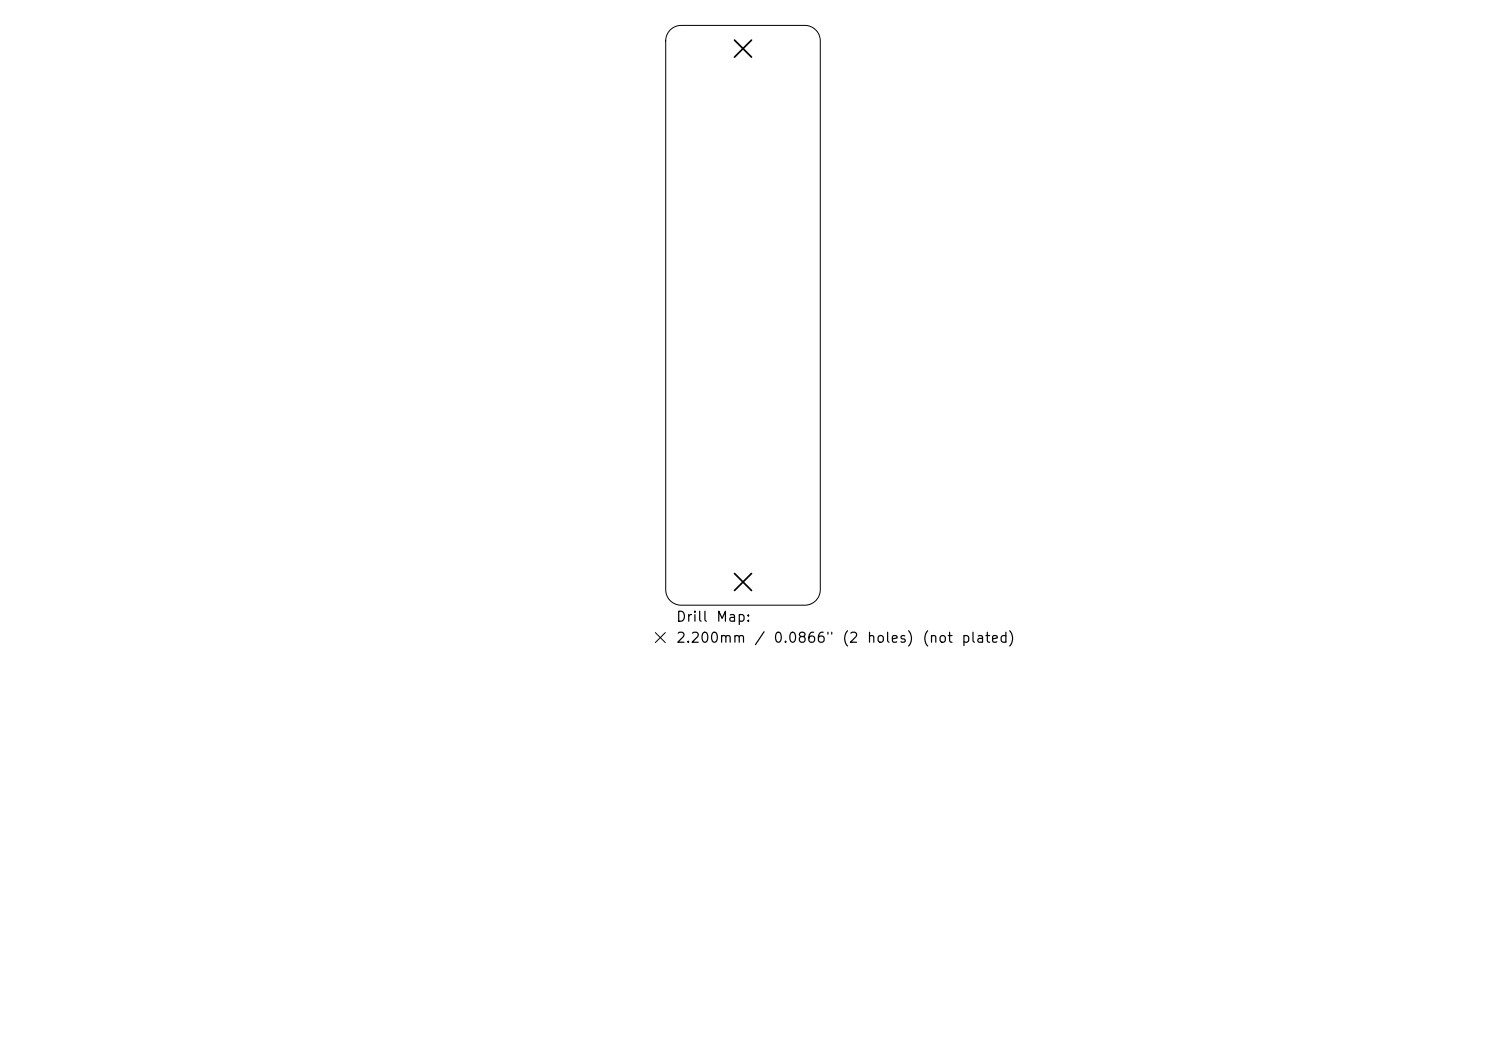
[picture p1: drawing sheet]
<svg xmlns="http://www.w3.org/2000/svg" width="297mm" height="210mm" viewBox="0 0 297 210" stroke-linecap="round" stroke-linejoin="round" font-family="sans-serif">
<defs><g id="words">
<g font-size="2">
<text x="135" y="124.7">Drill</text>
<text x="143" y="124.7">Map:</text>
<text x="135" y="128.9">2.200mm</text>
<text x="150.6" y="128.9">/</text>
<text x="154.4" y="128.9">0.0866&quot;</text>
<text x="168.1" y="128.9">(2</text>
<text x="173.1" y="128.9">holes)</text>
<text x="184.2" y="128.9">(not</text>
<text x="192" y="128.9">plated)</text>
</g>
</g></defs>
<path d="M134 6a3.1 3.1 0 0 1 2.1-.9h24.8a3.1 3.1 0 0 1 3 3.1v109.6a3.1 3.1 0 0 1-3 3.1h-24.8a3.1 3.1 0 0 1-3-3.1v-109.6a3.1 3.1 0 0 1 .9-2.2zM131 126.4l2 2M133 126.4l-2 2" fill="none" stroke="#000" stroke-width=".2"/>
<path d="M146.8 8l3.4 3.4M150.2 8l-3.4 3.4M146.8 114.6l3.4 3.4M150.2 114.6l-3.4 3.4" fill="none" stroke="#000" stroke-width=".34"/>
<use href="#words"/>
</svg>
